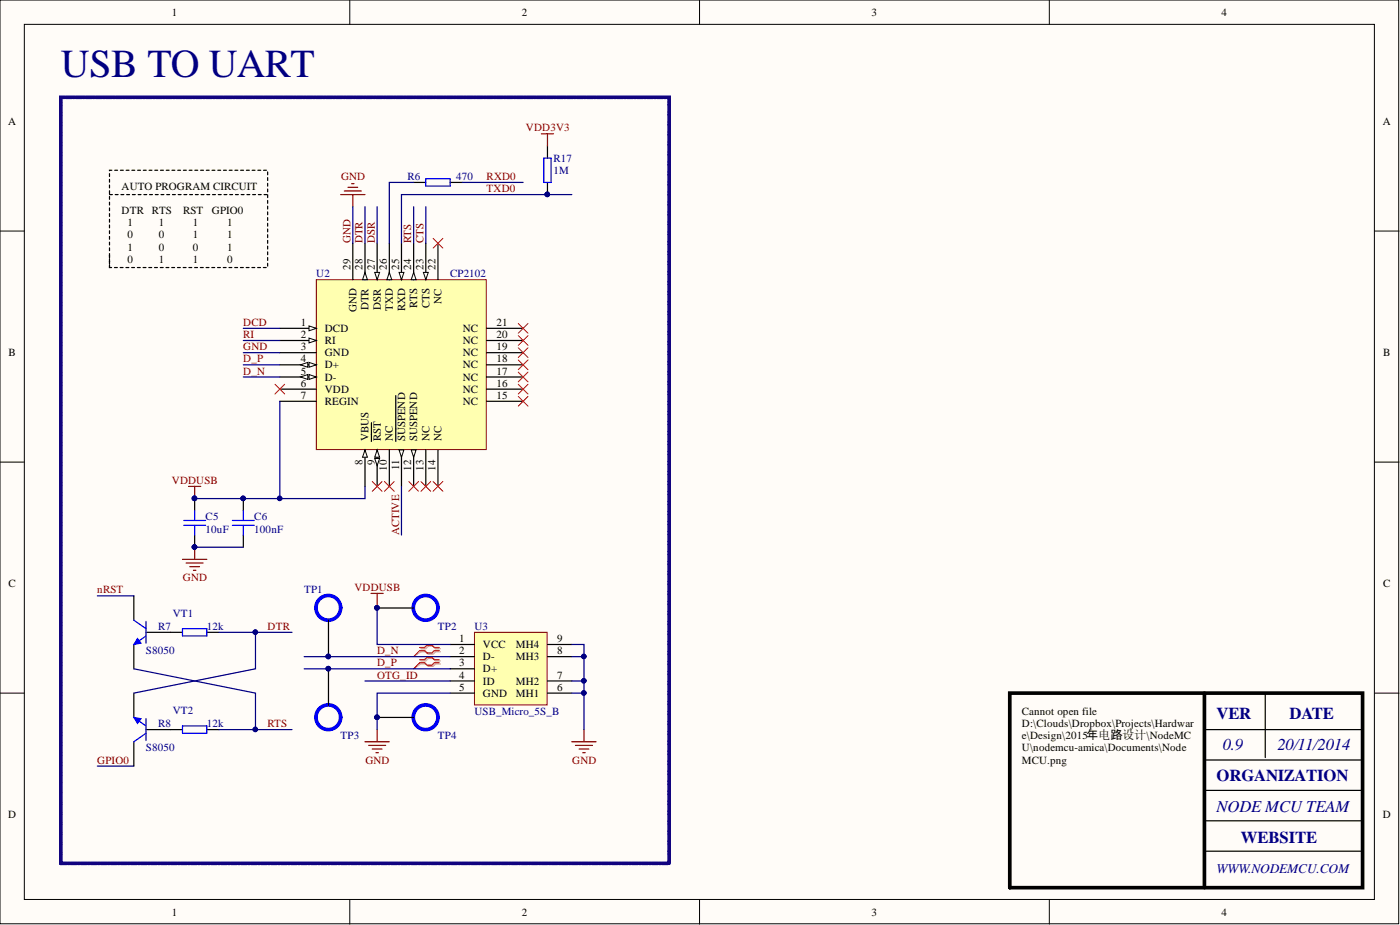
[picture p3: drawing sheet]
<svg xmlns="http://www.w3.org/2000/svg" width="292mm" height="193mm" viewBox="0 0 292 193" stroke-linecap="round" stroke-linejoin="round" font-family="sans-serif">
<defs><g id="words">
<text font-size="8.3" fill="#000080" x="12.7" y="16">USB TO UART</text>
<g font-size="3.5" fill="#000080">
<text x="253.8" y="149.9">VER</text>
<text x="269.1" y="149.9">DATE</text>
<text x="255.1" y="156.4">0.9</text>
<text x="266.5" y="156.4">20/11/2014</text>
<text x="253.8" y="162.9">ORGANIZATION</text>
<text x="253.8" y="169.4">NODE MCU TEAM</text>
<text x="258.9" y="175.8">WEBSITE</text>
</g>
<text font-size="2.8" fill="#000080" x="253.8" y="182.1">WWW.NODEMCU.COM</text>
<g font-size="2.3">
<text x="35.9" y="3.3">1</text>
<text x="108.9" y="3.3">2</text>
<text x="181.8" y="3.3">3</text>
<text x="254.8" y="3.3">4</text>
<text x="1.7" y="26.1">A</text>
<text x="288.5" y="26.1">A</text>
<text x="25.4" y="39.6">AUTO PROGRAM CIRCUIT</text>
<text x="25.4" y="44.7">DTR</text>
<text x="26.6" y="47.2">1</text>
<text x="31.7" y="44.7">RTS</text>
<text x="33.1" y="47.2">1</text>
<text x="38.2" y="44.7">RST</text>
<text x="40.2" y="47.2">1</text>
<text x="44.2" y="44.7">GPIO0</text>
<text x="47.4" y="47.2">1</text>
<text x="26.6" y="49.7">0</text>
<text x="26.6" y="52.3">1</text>
<text x="33.1" y="49.7">0</text>
<text x="33.1" y="52.3">0</text>
<text x="40.2" y="49.7">1</text>
<text x="40.2" y="52.3">0</text>
<text x="47.4" y="49.7">1</text>
<text x="47.4" y="52.3">1</text>
<text x="26.6" y="54.8">0</text>
<text x="33.1" y="54.8">1</text>
<text x="40.2" y="54.8">1</text>
<text x="47.4" y="54.8">0</text>
<text x="73.1" y="56.3" transform="rotate(-90 73.1 56.3)">29</text>
<text x="75.6" y="56.3" transform="rotate(-90 75.6 56.3)">28</text>
<text x="78.2" y="56.3" transform="rotate(-90 78.2 56.3)">27</text>
<text x="80.7" y="56.3" transform="rotate(-90 80.7 56.3)">26</text>
<text x="83.3" y="56.3" transform="rotate(-90 83.3 56.3)">25</text>
<text x="85.8" y="56.3" transform="rotate(-90 85.8 56.3)">24</text>
<text x="88.3" y="56.3" transform="rotate(-90 88.3 56.3)">23</text>
<text x="90.9" y="56.3" transform="rotate(-90 90.9 56.3)">22</text>
<text x="74.4" y="65.1" transform="rotate(-90 74.4 65.1)">GND</text>
<text x="76.9" y="64.7" transform="rotate(-90 76.9 64.7)">DTR</text>
<text x="79.5" y="64.6" transform="rotate(-90 79.5 64.6)">DSR</text>
<text x="82" y="64.9" transform="rotate(-90 82 64.9)">TXD</text>
<text x="84.5" y="64.9" transform="rotate(-90 84.5 64.9)">RXD</text>
<text x="87.1" y="64.2" transform="rotate(-90 87.1 64.2)">RTS</text>
<text x="89.6" y="64.4" transform="rotate(-90 89.6 64.4)">CTS</text>
<text x="92.1" y="63.3" transform="rotate(-90 92.1 63.3)">NC</text>
<text x="62.8" y="68">1</text>
<text x="62.8" y="70.5">2</text>
<text x="67.8" y="69.3">DCD</text>
<text x="67.8" y="71.8">RI</text>
<text x="96.5" y="71.8">NC</text>
<text x="96.5" y="69.3">NC</text>
<text x="103.6" y="70.5">20</text>
<text x="103.6" y="68">21</text>
<text x="1.8" y="74.3">B</text>
<text x="62.8" y="73.1">3</text>
<text x="62.8" y="75.6">4</text>
<text x="67.8" y="74.3">GND</text>
<text x="67.8" y="76.9">D+</text>
<text x="96.5" y="76.9">NC</text>
<text x="96.5" y="74.3">NC</text>
<text x="103.6" y="75.6">18</text>
<text x="103.6" y="73.1">19</text>
<text x="288.6" y="74.3">B</text>
<text x="62.8" y="78.1">5</text>
<text x="62.8" y="80.7">6</text>
<text x="62.8" y="83.2">7</text>
<text x="67.8" y="79.4">D-</text>
<text x="67.8" y="81.9">VDD</text>
<text x="96.5" y="81.9">NC</text>
<text x="96.5" y="79.4">NC</text>
<text x="103.6" y="83.2">15</text>
<text x="103.6" y="80.7">16</text>
<text x="103.6" y="78.1">17</text>
<text x="67.8" y="84.5">REGIN</text>
<text x="96.5" y="84.5">NC</text>
<text x="76.9" y="92.1" transform="rotate(-90 76.9 92.1)">VBUS</text>
<text x="79.5" y="92.1" transform="rotate(-90 79.5 92.1)">RST</text>
<text x="82" y="92.1" transform="rotate(-90 82 92.1)">NC</text>
<text x="84.5" y="92.1" transform="rotate(-90 84.5 92.1)">SUSPEND</text>
<text x="87.1" y="92.1" transform="rotate(-90 87.1 92.1)">SUSPEND</text>
<text x="89.6" y="92.1" transform="rotate(-90 89.6 92.1)">NC</text>
<text x="92.1" y="92.1" transform="rotate(-90 92.1 92.1)">NC</text>
<text x="75.6" y="97.1" transform="rotate(-90 75.6 97.1)">8</text>
<text x="78.2" y="97.1" transform="rotate(-90 78.2 97.1)">9</text>
<text x="80.7" y="98.2" transform="rotate(-90 80.7 98.2)">10</text>
<text x="83.3" y="98.1" transform="rotate(-90 83.3 98.1)">11</text>
<text x="85.8" y="98.2" transform="rotate(-90 85.8 98.2)">12</text>
<text x="88.3" y="98.2" transform="rotate(-90 88.3 98.2)">13</text>
<text x="90.9" y="98.2" transform="rotate(-90 90.9 98.2)">14</text>
<text x="1.8" y="122.5">C</text>
<text x="288.6" y="122.5">C</text>
<text x="95.8" y="133.9">1</text>
<text x="95.8" y="136.5">2</text>
<text x="100.8" y="135.2">VCC</text>
<text x="100.8" y="137.7">D-</text>
<text x="107.6" y="137.7">MH3</text>
<text x="107.6" y="135.2">MH4</text>
<text x="116.3" y="136.5">8</text>
<text x="116.3" y="133.9">9</text>
<text x="95.8" y="139">3</text>
<text x="95.8" y="141.6">4</text>
<text x="100.8" y="140.3">D+</text>
<text x="100.8" y="142.8">ID</text>
<text x="107.6" y="142.8">MH2</text>
<text x="116.3" y="141.6">7</text>
<text x="95.8" y="144.1">5</text>
<text x="100.8" y="145.4">GND</text>
<text x="107.6" y="145.4">MH1</text>
<text x="116.3" y="144.1">6</text>
<text x="213.2" y="149.2">Cannot open file</text>
<text x="213.2" y="151.7">D:\Clouds\Dropbox\Projects\Hardwar</text>
<text x="213.2" y="154.2">e\Design\2015年电路设计\NodeMC</text>
<text x="213.2" y="156.8">U\nodemcu-amica\Documents\Node</text>
<text x="213.2" y="159.3">MCU.png</text>
<text x="1.7" y="170.7">D</text>
<text x="288.5" y="170.7">D</text>
<text x="35.9" y="191">1</text>
<text x="108.9" y="191">2</text>
<text x="181.8" y="191">3</text>
<text x="254.8" y="191">4</text>
</g>
<g font-size="2.3" fill="#800000">
<text x="109.7" y="27.4">VDD3V3</text>
<text x="71.2" y="37.6">GND</text>
<text x="101.5" y="40.1">TXD0</text>
<text x="101.5" y="37.6">RXD0</text>
<text x="73.1" y="50.7" transform="rotate(-90 73.1 50.7)">GND</text>
<text x="75.6" y="50.7" transform="rotate(-90 75.6 50.7)">DTR</text>
<text x="78.2" y="50.7" transform="rotate(-90 78.2 50.7)">DSR</text>
<text x="85.8" y="50.7" transform="rotate(-90 85.8 50.7)">RTS</text>
<text x="88.3" y="50.7" transform="rotate(-90 88.3 50.7)">CTS</text>
<text x="50.8" y="68">DCD</text>
<text x="50.8" y="70.5">RI</text>
<text x="50.8" y="75.6">D_P</text>
<text x="50.8" y="73.1">GND</text>
<text x="50.8" y="78.1">D_N</text>
<text x="35.9" y="101">VDDUSB</text>
<text x="83.3" y="111.6" transform="rotate(-90 83.3 111.6)">ACTIVE</text>
<text x="20.3" y="123.8">nRST</text>
<text x="38.2" y="121.3">GND</text>
<text x="74" y="123.3">VDDUSB</text>
<text x="55.8" y="131.4">DTR</text>
<text x="78.7" y="136.5">D_N</text>
<text x="78.7" y="139">D_P</text>
<text x="78.7" y="141.6">OTG_ID</text>
<text x="55.8" y="151.7">RTS</text>
<text x="20.3" y="159.3">GPIO0</text>
<text x="76.2" y="159.3">GND</text>
<text x="119.4" y="159.3">GND</text>
</g>
<g font-size="2.3" fill="#000080">
<text x="115.5" y="33.7">R17</text>
<text x="85" y="37.6">R6</text>
<text x="95.2" y="37.6">470</text>
<text x="115.5" y="36.3">1M</text>
<text x="66" y="57.8">U2</text>
<text x="93.9" y="57.8">CP2102</text>
<text x="42.9" y="108.6">C5</text>
<text x="42.9" y="111.1">10uF</text>
<text x="53.1" y="108.6">C6</text>
<text x="53.1" y="111.1">100nF</text>
<text x="63.5" y="123.8">TP1</text>
<text x="33" y="131.4">R7</text>
<text x="36" y="128.6">VT1</text>
<text x="43.2" y="131.4">12k</text>
<text x="91.4" y="131.4">TP2</text>
<text x="99" y="131.4">U3</text>
<text x="30.5" y="136.5">S8050</text>
<text x="36" y="148.9">VT2</text>
<text x="99" y="149.2">USB_Micro_5S_B</text>
<text x="33" y="151.7">R8</text>
<text x="43.2" y="151.7">12k</text>
<text x="71.1" y="154.2">TP3</text>
<text x="91.4" y="154.2">TP4</text>
<text x="30.5" y="156.8">S8050</text>
</g>
</g></defs>
<g fill="#fffcf8" stroke="#000" stroke-width=".21">
<path d="M0 0h291.8v192.7h-291.8z"/>
<path d="M5.1 5.1h281.7v182.5h-281.7z"/>
</g>
<path d="M73 0v5.1M146 0v5.1M218.9 0v5.1M0 48.2h5.1M286.8 48.2h5.1M0 96.4h5.1M286.8 96.4h5.1M0 144.6h5.1M286.8 144.6h5.1M73 187.7v5.1M146 187.7v5.1M218.9 187.7v5.1" fill="none" stroke="#000" stroke-width=".21"/>
<path d="M76.2 154.7h5M76.9 155.5h3.6M77.7 156.3h2M78.4 157h.5M78.7 152.2v2.5M119.3 154.7h5.1M120.1 155.5h3.5M120.8 156.3h2.1M121.6 157h.5M121.8 152.2v2.5" fill="none" stroke="#800000" stroke-width=".25"/>
<path d="M87.8 135.3h1l.5-.5h1.1l.5 .5h1M87.8 136h1l.5 .5h1.1l.5-.5h1M87.8 137.9h1l.5-.5h1.1l.5 .5h1M87.8 138.5h1l.5 .5h1.1l.5-.5h1" fill="none" stroke="#d0a19e" stroke-width=".25"/>
<path d="M87.8 136l-1.5 1M87.8 138.5l-1.5 1" fill="none" stroke="#d0a19e" stroke-width=".21"/>
<path d="M87.6 135.1h1l.5-.5h1l.5 .5h1M87.6 135.7h1l.5 .5h1l.5-.5h1M87.6 137.6h1l.5-.5h1l.5 .5h1M87.6 138.3h1l.5 .5h1l.5-.5h1" fill="none" stroke="#f00" stroke-width=".25"/>
<path d="M87.6 135.7l-1.3 1.3M87.6 138.3l-1.3 1.2" fill="none" stroke="#f00" stroke-width=".21"/>
<path d="M86.3 38.1h2.5M93.9 38.1h2.6" fill="none" stroke="#000" stroke-width=".25"/>
<path d="M88.8 37.3h5.1v1.5h-5.1z" fill="none" stroke="#00f" stroke-width=".25"/>
<path d="M99 131.9h15.1v15.2h-15.1z" fill="#ffffb0" stroke="#800000" stroke-width=".21"/>
<g fill="none" stroke="#000" stroke-width=".25">
<path d="M40.6 104v2.5M40.6 111.6v2.6M50.8 104v2.5M50.8 111.6v2.6M93.9 134.5h5.1M93.9 137h5.1M93.9 139.5h5.1M114.2 134.5h5.1M114.2 137h5.1M27.9 144.6v5.1M27.9 154.7v5.1M30.5 152.2h5"/>
<path d="M93.9 142.1h5.1M93.9 144.6h5.1M114.2 142.1h5.1M114.2 144.6h5.1M251.3 152.2h33M251.3 158.5h33M264 144.6v13.4M251.3 164.9h33M251.3 171.2h33M251.3 177.6h33"/>
</g>
<g fill="#000080" stroke="#000080" stroke-width=".21">
<circle cx="50.7" cy="104" r=".47"/>
<circle cx="40.6" cy="104" r=".47"/>
<circle cx="40.6" cy="114.1" r=".47"/>
</g>
<path d="M38.3 109.6h4.6M38.3 108.6h4.6M40.6 106.5v2.1M40.6 109.6v2M48.5 109.6h4.6M48.5 108.6h4.6M50.8 106.5v2.1M50.8 109.6v2M27.9 149.7l2.6 1.7M30.5 153l-2.6 1.7M30.5 149.9v4.6" fill="none" stroke="#00f" stroke-width=".25"/>
<path d="M39.3 101.5h2.6M40.6 101.5v2.5" fill="none" stroke="#800000" stroke-width=".25"/>
<path d="M12.7 180.1h126.9v-159.8h-126.9v159.8" fill="none" stroke="#11037f" stroke-width=".76" stroke-dasharray="1.2 .3 .3 .3"/>
<path d="M210.7 144.6h73.6v40.6h-73.6zM251.3 144.6v40.6" fill="none" stroke="#000" stroke-width=".76"/>
<path d="M27.9 149.7l1.5 .2-.7 1z" fill="#00f"/>
<path d="M27.9 149.7l1.5 .2-.7 1z" fill="none" stroke="#00f" stroke-width=".21"/>
<path d="M27.9 124.3v5.1M27.9 134.5v5M30.5 131.9h5" fill="none" stroke="#000" stroke-width=".25"/>
<path d="M27.9 129.4l2.6 1.8M30.5 132.7l-2.6 1.8M30.5 129.6v4.6" fill="none" stroke="#00f" stroke-width=".25"/>
<path d="M28.7 133.2l.7 1-1.5 .3z" fill="#00f"/>
<path d="M28.7 133.2l.7 1-1.5 .3z" fill="none" stroke="#00f" stroke-width=".21"/>
<path d="M35.5 131.9h2.6M43.2 131.9h2.5M35.5 152.2h2.6M43.2 152.2h2.5" fill="none" stroke="#000" stroke-width=".25"/>
<path d="M38.1 131.2h5.1v1.5h-5.1zM38.1 151.4h5.1v1.6h-5.1z" fill="none" stroke="#00f" stroke-width=".25"/>
<path d="M77.4 123.8h2.6M78.7 123.8v2.5" fill="none" stroke="#800000" stroke-width=".25"/>
<path d="M66 58.4h35.5v35.4h-35.5z" fill="#ffffb0" stroke="#800000" stroke-width=".21"/>
<path d="M58.4 68.5h7.6" fill="none" stroke="#000" stroke-width=".25"/>
<path d="M64.5 68l1.5 .5-1.5 .5z" fill="#fffcf8"/>
<path d="M64.5 68l1.5 .5-1.5 .5z" fill="none" stroke="#000" stroke-width=".21"/>
<path d="M58.4 71h7.6" fill="none" stroke="#000" stroke-width=".25"/>
<path d="M64.5 70.5l1.5 .5-1.5 .5z" fill="#fffcf8"/>
<path d="M64.5 70.5l1.5 .5-1.5 .5z" fill="none" stroke="#000" stroke-width=".21"/>
<path d="M58.4 73.6h7.6M58.4 76.1h7.6" fill="none" stroke="#000" stroke-width=".25"/>
<path d="M64.5 75.6l1.5 .5-1.5 .5z" fill="#fffcf8"/>
<path d="M64.5 75.6l1.5 .5-1.5 .5z" fill="none" stroke="#000" stroke-width=".21"/>
<path d="M62.7 76.1l1.5-.5v1z" fill="#fffcf8"/>
<path d="M62.7 76.1l1.5-.5v1z" fill="none" stroke="#000" stroke-width=".21"/>
<path d="M58.4 78.6h7.6" fill="none" stroke="#000" stroke-width=".25"/>
<path d="M64.5 78.1l1.5 .5-1.5 .6z" fill="#fffcf8"/>
<path d="M64.5 78.1l1.5 .5-1.5 .6z" fill="none" stroke="#000" stroke-width=".21"/>
<path d="M62.7 78.6l1.5-.5v1.1z" fill="#fffcf8"/>
<path d="M62.7 78.6l1.5-.5v1.1z" fill="none" stroke="#000" stroke-width=".21"/>
<path d="M58.4 81.2h7.6M58.4 83.7h7.6M76.2 93.9v7.6" fill="none" stroke="#000" stroke-width=".25"/>
<path d="M76.2 93.9l.5 1.5h-1.1z" fill="#fffcf8"/>
<path d="M76.2 93.9l.5 1.5h-1.1z" fill="none" stroke="#000" stroke-width=".21"/>
<path d="M78.7 93.9v7.6" fill="none" stroke="#000" stroke-width=".25"/>
<path d="M78.7 93.9l.5 1.5h-1z" fill="#fffcf8"/>
<path d="M78.7 93.9l.5 1.5h-1z" fill="none" stroke="#000" stroke-width=".21"/>
<path d="M78.2 95.6h1l-.5 1.6z" fill="#fffcf8"/>
<path d="M78.2 95.6h1l-.5 1.6z" fill="none" stroke="#000" stroke-width=".21"/>
<path d="M77.5 88.2v1.3M77.5 89.6v2.5M81.2 93.9v7.6M83.8 93.9v7.6" fill="none" stroke="#000" stroke-width=".25"/>
<path d="M83.3 93.9h1l-.5 1.5z" fill="#fffcf8"/>
<path d="M83.3 93.9h1l-.5 1.5z" fill="none" stroke="#000" stroke-width=".21"/>
<path d="M82.6 82.5v1.5M82.6 84.1v1.5M82.6 85.7v1.3M82.6 87.1v1.2M82.6 88.4v2.5M82.6 91v1.1M86.3 93.9v7.6" fill="none" stroke="#000" stroke-width=".25"/>
<path d="M85.8 93.9h1l-.5 1.5z" fill="#fffcf8"/>
<path d="M85.8 93.9h1l-.5 1.5z" fill="none" stroke="#000" stroke-width=".21"/>
<path d="M88.8 50.7v7.7M91.4 50.7v7.7M101.5 78.6h7.6M101.5 76.1h7.6M101.5 73.6h7.6M101.5 71h7.6M101.5 68.5h7.6M88.8 93.9v7.6M91.4 93.9v7.6M101.5 83.7h7.6M101.5 81.2h7.6" fill="none" stroke="#000" stroke-width=".25"/>
<path d="M88.3 56.8h1l-.5 1.6z" fill="#fffcf8"/>
<path d="M88.3 56.8h1l-.5 1.6z" fill="none" stroke="#000" stroke-width=".21"/>
<path d="M86.3 50.7v7.7" fill="none" stroke="#000" stroke-width=".25"/>
<path d="M86.3 56.8l.5 1.6h-1z" fill="#fffcf8"/>
<path d="M86.3 56.8l.5 1.6h-1z" fill="none" stroke="#000" stroke-width=".21"/>
<path d="M83.8 50.7v7.7" fill="none" stroke="#000" stroke-width=".25"/>
<path d="M83.3 56.8h1l-.5 1.6z" fill="#fffcf8"/>
<path d="M83.3 56.8h1l-.5 1.6z" fill="none" stroke="#000" stroke-width=".21"/>
<path d="M81.2 50.7v7.7" fill="none" stroke="#000" stroke-width=".25"/>
<path d="M81.2 56.8l.5 1.6h-1z" fill="#fffcf8"/>
<path d="M81.2 56.8l.5 1.6h-1z" fill="none" stroke="#000" stroke-width=".21"/>
<path d="M78.7 50.7v7.7" fill="none" stroke="#000" stroke-width=".25"/>
<path d="M78.2 56.8h1l-.5 1.6z" fill="#fffcf8"/>
<path d="M78.2 56.8h1l-.5 1.6z" fill="none" stroke="#000" stroke-width=".21"/>
<path d="M76.2 50.7v7.7" fill="none" stroke="#000" stroke-width=".25"/>
<path d="M76.2 56.8l.5 1.6h-1.1z" fill="#fffcf8"/>
<path d="M76.2 56.8l.5 1.6h-1.1z" fill="none" stroke="#000" stroke-width=".21"/>
<path d="M114.2 30.4v2.6M114.2 38.1v2.5M73.6 50.7v7.7M68.5 129.4v7.6M68.5 139.5v7.6M78.7 126.8h7.6M78.7 149.7h7.6" fill="none" stroke="#000" stroke-width=".25"/>
<path d="M71.8 39.8h3.6M72.6 39.1h2M73.4 38.3h.5M113 27.9h2.5M114.2 27.9v2.5M71.1 40.6h5.1M73.6 40.6v2.5M38.1 116.7h5.1M38.8 117.5h3.6M39.6 118.2h2M40.4 119h.5M40.6 114.2v2.5" fill="none" stroke="#800000" stroke-width=".25"/>
<g fill="none" stroke="#f00" stroke-width=".21">
<path d="M90.4 49.7l2 2.1M92.4 49.7l-2 2.1M108.1 67.5l2.1 2M108.1 70l2.1 2M108.1 72.6l2.1 2M108.1 75.1l2.1 2M108.1 77.6l2.1 2.1M110.2 67.5l-2.1 2M110.2 70l-2.1 2M110.2 72.6l-2.1 2M110.2 75.1l-2.1 2M110.2 77.6l-2.1 2.1"/>
<path d="M57.4 80.2l2 2M59.4 80.2l-2 2M108.1 80.2l2.1 2M108.1 82.7l2.1 2M110.2 80.2l-2.1 2M110.2 82.7l-2.1 2M77.7 100.5l2 2M79.7 100.5l-2 2M80.2 100.5l2 2M82.2 100.5l-2 2M85.3 100.5l2 2M87.3 100.5l-2 2"/>
<path d="M87.8 100.5l2.1 2M89.9 100.5l-2.1 2M90.4 100.5l2 2M92.4 100.5l-2 2"/>
</g>
<g fill="#000080" stroke="#000080" stroke-width=".21">
<circle cx="40.6" cy="114.1" r=".47"/>
<circle cx="68.5" cy="136.9" r=".47"/>
<circle cx="68.5" cy="139.5" r=".47"/>
<circle cx="78.7" cy="126.8" r=".47"/>
<circle cx="78.7" cy="149.6" r=".47"/>
<circle cx="121.8" cy="144.6" r=".47"/>
<circle cx="121.8" cy="136.9" r=".47"/>
<circle cx="121.8" cy="142" r=".47"/>
<circle cx="53.3" cy="131.9" r=".47"/>
<circle cx="53.3" cy="152.2" r=".47"/>
<circle cx="58.3" cy="104" r=".47"/>
<circle cx="50.7" cy="104" r=".47"/>
<circle cx="40.6" cy="104" r=".47"/>
<circle cx="114.2" cy="40.6" r=".47"/>
</g>
<path d="M22.8 53.3v2.5h33v-20.3h-33v20.3M22.8 40.6h33" fill="none" stroke="#000" stroke-width=".25" stroke-dasharray=".6 .6"/>
<g fill="none" stroke="#00f" stroke-width=".76">
<circle cx="68.5" cy="126.8" r="2.58"/>
<circle cx="88.8" cy="126.8" r="2.58"/>
<circle cx="68.5" cy="149.6" r="2.58"/>
<circle cx="88.8" cy="149.6" r="2.58"/>
</g>
<g fill="none" stroke="#000080" stroke-width=".25">
<path d="M86.3 38.1h-5.1v12.6M96.5 38.1h12.6M73.6 43.1v7.6M76.2 43.1v7.6M78.7 43.1v7.6M86.3 43.1v7.6M88.8 43.1v7.6M119.3 40.6h-35.5v10.1M50.8 68.5h7.6M50.8 71h7.6M50.8 73.6h7.6M50.8 76.1h7.6"/>
<path d="M50.8 78.6h7.6M58.4 83.7v20.3M40.6 114.2h10.2M76.2 101.5v2.5h-35.6M83.8 101.5v10.1M20.3 124.3h7.6M27.9 139.5l25.4 5.1v7.6M45.7 131.9h15.2M53.3 131.9v7.6l-25.4 5.1M63.5 137h30.4M63.5 139.5h30.4M78.7 126.3v8.2h15.2"/>
<path d="M119.3 134.5h2.5v17.7M119.3 137h2.5M20.3 159.8h7.6M45.7 152.2h15.2M76.2 142.1h17.7M93.9 144.6h-15.2v7.6M119.3 144.6h2.5M119.3 142.1h2.5"/>
</g>
<path d="M113.5 33h1.5v5.1h-1.5z" fill="none" stroke="#00f" stroke-width=".25"/>
<use href="#words"/>
</svg>
